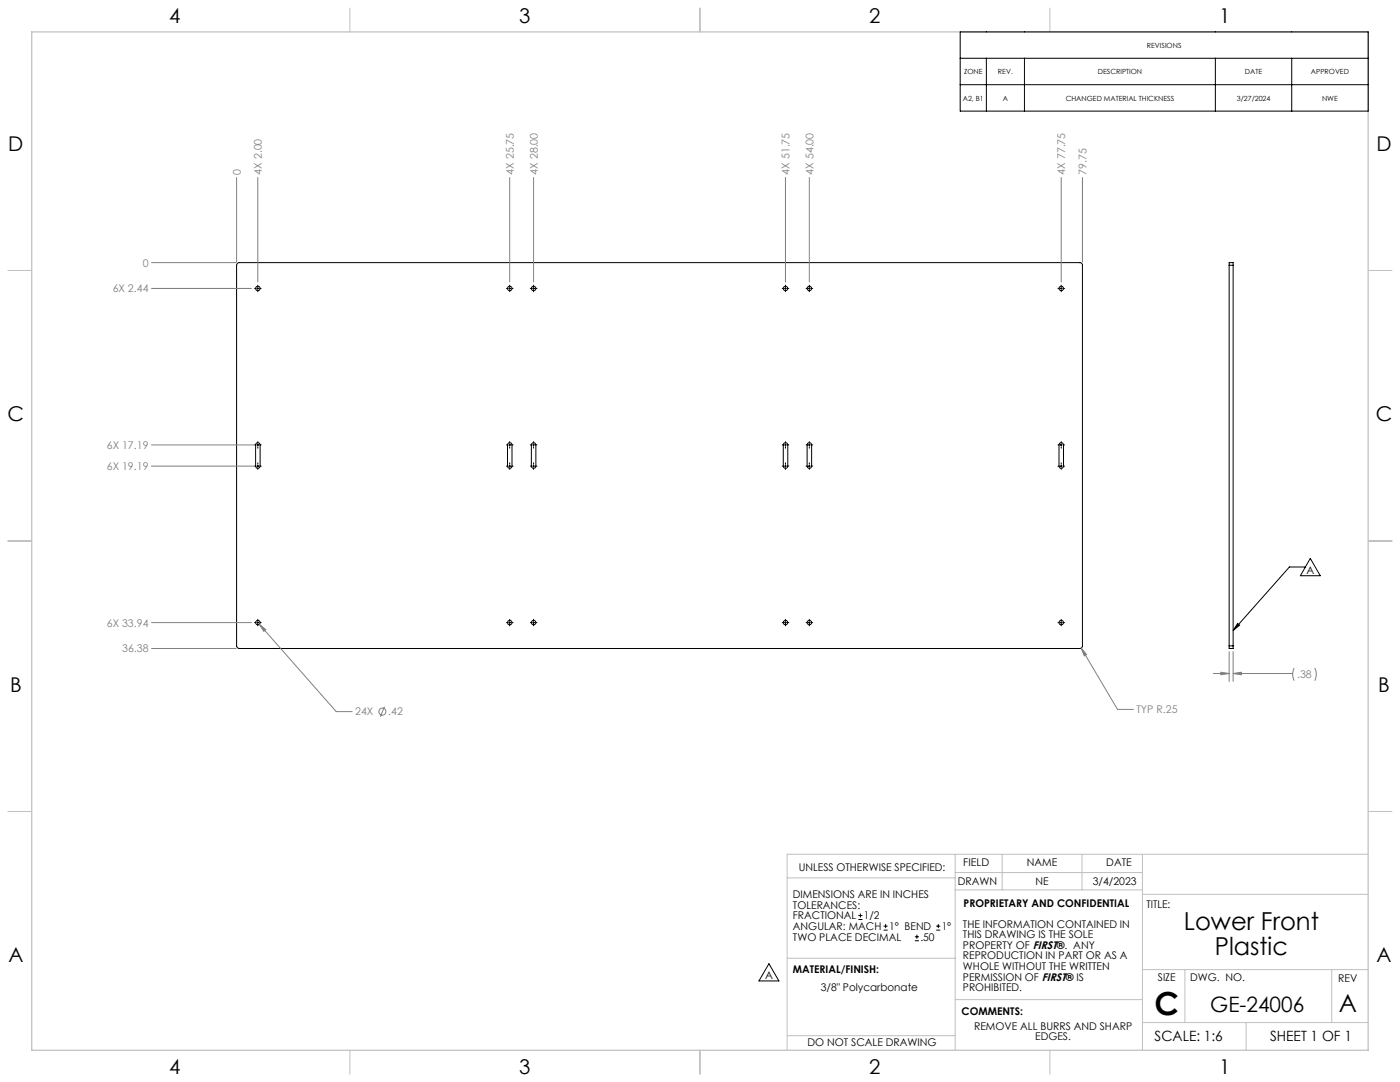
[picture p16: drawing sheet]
<svg xmlns="http://www.w3.org/2000/svg" width="559mm" height="432mm" viewBox="0 0 559 432" stroke-linecap="round" stroke-linejoin="round" font-family="sans-serif">
<defs><g id="words">
<text font-size="12.7" x="460.9" y="405.2">C</text>
<g font-size="9.9">
<text x="472.5" y="371.3">Lower Front</text>
<text x="484.9" y="381.2">Plastic</text>
<text x="534.3" y="404">A</text>
</g>
<text font-size="8.5" x="483.1" y="404">GE-24006</text>
<g font-size="8.1">
<text x="67.6" y="9.3">4</text>
<text x="207.3" y="9.3">3</text>
<text x="347" y="9.3">2</text>
<text x="486.7" y="9.3">1</text>
<text x="3.3" y="60.1">D</text>
<text x="549.4" y="60.1">D</text>
<text x="3" y="168">C</text>
<text x="549.1" y="168">C</text>
<text x="4" y="276">B</text>
<text x="550.1" y="276">B</text>
<text x="3.3" y="383.9">A</text>
<text x="549.4" y="383.9">A</text>
<text x="67.6" y="428.4">4</text>
<text x="207.3" y="428.4">3</text>
<text x="347" y="428.4">2</text>
<text x="486.7" y="428.4">1</text>
</g>
<g font-size="5.6">
<text x="460.9" y="415.2">SCALE: 1:6</text>
<text x="507" y="415.2">SHEET 1 OF 1</text>
</g>
<g font-size="4.2" fill="#808080">
<text x="96.1" y="69.6" transform="rotate(-90 96.1 69.6)">0</text>
<text x="104.5" y="69.6" transform="rotate(-90 104.5 69.6)">4X 2.00</text>
<text x="205.1" y="69.6" transform="rotate(-90 205.1 69.6)">4X 25.75</text>
<text x="214.6" y="69.6" transform="rotate(-90 214.6 69.6)">4X 28.00</text>
<text x="315.1" y="69.6" transform="rotate(-90 315.1 69.6)">4X 51.75</text>
<text x="324.7" y="69.6" transform="rotate(-90 324.7 69.6)">4X 54.00</text>
<text x="425.2" y="69.6" transform="rotate(-90 425.2 69.6)">4X 77.75</text>
<text x="433.7" y="69.6" transform="rotate(-90 433.7 69.6)">79.75</text>
<text x="57" y="106.4">0</text>
<text x="45" y="116.7">6X 2.44</text>
<text x="42.6" y="179.1">6X 17.19</text>
<text x="42.6" y="187.6">6X 19.19</text>
<text x="42.6" y="250">6X 33.94</text>
<text x="48.7" y="260.4">36.38</text>
<text x="517.8" y="270.7">.38</text>
<text x="141.7" y="285.5">24X</text>
<text x="155" y="285.5">.42</text>
<text x="453.6" y="284.7">TYP R.25</text>
</g>
<g font-size="4.2">
<text x="521.5" y="229.1">A</text>
<text x="318.8" y="347.7">UNLESS OTHERWISE SPECIFIED:</text>
<text x="384.5" y="345.5">FIELD</text>
<text x="409.9" y="345.7">NAME</text>
<text x="441.6" y="345.7">DATE</text>
<text x="382.3" y="353.3">DRAWN</text>
<text x="413.4" y="353.3">NE</text>
<text x="436.2" y="353.3">3/4/2023</text>
<text x="316.5" y="358.5">DIMENSIONS ARE IN INCHES</text>
<text x="316.5" y="362.7">TOLERANCES:</text>
<text x="384.6" y="361.9">PROPRIETARY AND CONFIDENTIAL</text>
<text x="457.6" y="362.3">TITLE:</text>
<text x="316.5" y="371.2">ANGULAR: MACH</text>
<text x="316.5" y="366.9">FRACTIONAL</text>
<text x="344.8" y="366.9">1/2</text>
<text x="354.9" y="371.2">1° BEND</text>
<text x="375.9" y="371.2">1°</text>
<text x="384.4" y="370.2">THE INFORMATION CONTAINED IN</text>
<text x="316.5" y="375.4">TWO PLACE DECIMAL</text>
<text x="367.4" y="375.4">.50</text>
<text x="384.4" y="374.4">THIS DRAWING IS THE SOLE</text>
<text x="384.4" y="382.9">REPRODUCTION IN PART OR AS A</text>
<text x="384.4" y="378.6">PROPERTY OF FIRST®. ANY</text>
<text x="316.5" y="388.4">MATERIAL/FINISH:</text>
<text x="384.4" y="387.1">WHOLE WITHOUT THE WRITTEN</text>
<text x="305.4" y="390.9">A</text>
<text x="327.6" y="395.6">3/8&quot; Polycarbonate</text>
<text x="384.4" y="391.3">PERMISSION OF FIRST® IS</text>
<text x="384.4" y="395.6">PROHIBITED.</text>
<text x="462.2" y="391.3">SIZE</text>
<text x="475.1" y="391.3">DWG. NO.</text>
<text x="534.1" y="391.8">REV</text>
<text x="383.8" y="405.1">COMMENTS:</text>
<text x="388.8" y="410.9">REMOVE ALL BURRS AND SHARP</text>
<text x="322.3" y="417.6">DO NOT SCALE DRAWING</text>
<text x="413.2" y="415.2">EDGES.</text>
</g>
<g font-size="2.8">
<text x="457.8" y="19">REVISIONS</text>
<text x="384.8" y="29.6">ZONE</text>
<text x="398.3" y="29.6">REV.</text>
<text x="438.2" y="29.6">DESCRIPTION</text>
<text x="496.9" y="29.6">DATE</text>
<text x="523.3" y="29.6">APPROVED</text>
<text x="384.3" y="40.1">A2, B1</text>
<text x="400.3" y="40.1">A</text>
<text x="425.4" y="40.1">CHANGED MATERIAL THICKNESS</text>
<text x="493.7" y="40.1">3/27/2024</text>
<text x="527.7" y="40.1">NWE</text>
</g>
</g></defs>
<g fill="none" stroke="#c0c0c0" stroke-width=".4">
<path d="M139.7 3.2v9.5M279.4 3.2v9.5M419.1 3.2v9.5M3.1 107.9h9.6M546.1 107.9h9.5M3.1 215.9h9.6M546.1 215.9h9.5M3.1 323.8h9.6M546.1 323.8h9.5M314.2 350.3h67M381.2 340.9v78.2M381.2 355.1h74.8"/>
<path d="M381.2 348.2h74.8M400 340.9v14.2M431.9 340.9v14.2M456 340.9v78.2M456 356.9h90.1M546.1 340.9h-231.9v78.2M314.2 382.4h67.2M381.2 398.9h74.8M456 387h90.1M472.9 387v21.1M531.6 387v21.1M139.7 419.1v9.6"/>
<path d="M279.4 419.1v9.6M314.2 413.3h67M419.1 419.1v9.6M456 408.1h90.1M497.4 408.1v11"/>
</g>
<path d="M12.7 12.7h533.4v406.4h-533.4z" fill="none" stroke="#c0c0c0" stroke-width=".5"/>
<g fill="none" stroke="#000" stroke-width=".4">
<path d="M383.3 12.7h162.8v31.6h-162.8zM383.3 23.2h162.8M383.3 33.8h162.8M393.7 23.2v21.1M408.9 23.2v21.1M485.1 23.2v21.1M515.6 23.2v21.1M94.8 105.1l.5-.3h335.7a.98 .98 0 0 1 1 1.1v151.8a1.02 1.02 0 0 1-1 1.1l-335.9-.1-.7-1v-151.8zM101.6 115.1h.5M102.5 115.1h.8M102.9 113.8v.5M102.9 114.7v.8"/>
<path d="M102.9 116v.4M103.8 115.1h.4M202.1 115.1h.5M203 115.1h.9M203.4 113.8v.5M203.4 114.7v.8M203.4 116v.4M204.3 115.1h.5M211.7 115.1h.4M212.5 115.1h.9M213 113.8v.5M213 114.7v.8"/>
<path d="M213 116v.4M213.8 115.1h.5M312.2 115.1h.5M313.1 115.1h.8M313.5 113.8v.5M313.5 114.7v.8M313.5 116v.4M314.4 115.1h.5M321.7 115.1h.5M322.6 115.1h.9M323 113.8v.5M323 114.7v.8"/>
<path d="M323 116v.4M323.9 115.1h.5M422.3 115.1h.4M423.2 115.1h.8M423.6 113.8v.5M423.6 114.7v.8M423.6 116v.4M424.4 115.1h.5M490.6 105.9v-1.1h1.6v1.1M490.6 105.9h1.6M490.6 105.9v151.8M492.2 105.9v151.8"/>
<path d="M101.6 177.6h.5M102.5 177.6h.8M102.9 176.2v.5M102.9 177.1v.9M102.9 178.4v.5M103.8 177.6h.4M103.8 177.6a.9 .9 0 0 0-.9-.9 .9 .9 0 0 0-.9 .9v8.4a.9 .9 0 0 0 .9 .9 .9 .9 0 0 0 .9-.9M103.8 177.6v8.4M202.1 177.6h.5M202.6 177.6a.9 .9 0 0 1 .9-.9 .9 .9 0 0 1 .9 .9v8.4a.9 .9 0 0 1-.9 .9 .9 .9 0 0 1-.9-.9M202.6 177.6v8.4M203 177.6h.9"/>
<path d="M203.4 176.2v.5M203.4 177.1v.9M203.4 178.4v.5M204.3 177.6h.5M211.7 177.6h.4M212.5 177.6h.9M213 176.2v.5M213 177.1v.9M213 178.4v.5M213.8 177.6h.5M213.9 177.6a.9 .9 0 0 0-.9-.9 .9 .9 0 0 0-.9 .9v8.4a.9 .9 0 0 0 .9 .9 .9 .9 0 0 0 .9-.9M213.9 177.6v8.4"/>
<path d="M312.2 177.6h.5M312.6 177.6a.9 .9 0 0 1 .9-.9 .9 .9 0 0 1 .9 .9v8.4a.9 .9 0 0 1-.9 .9 .9 .9 0 0 1-.9-.9M312.6 177.6v8.4M313.1 177.6h.8M313.5 176.2v.5M313.5 177.1v.9M313.5 178.4v.5M314.4 177.6h.5M321.7 177.6h.5M322.4 176.9a.9 .9 0 0 1 1-.2 .9 .9 0 0 1 .6 .9v8.4a.9 .9 0 0 1-.9 .9 .9 .9 0 0 1-.9-.9v-8.4zM322.6 177.6h.9M323 176.2v.5"/>
<path d="M323 177.1v.9M323 178.4v.5M323.9 177.6h.5M422.3 177.6h.4M422.7 177.6a.9 .9 0 0 1 .9-.9 .9 .9 0 0 1 .9 .9v8.4a.9 .9 0 0 1-.9 .9 .9 .9 0 0 1-.9-.9M422.7 177.6v8.4M423.2 177.6h.8M423.6 176.2v.5M423.6 177.1v.9M423.6 178.4v.5M424.4 177.6h.5M101.6 186h.5"/>
<path d="M102.5 186h.8M102.9 184.7v.5M102.9 185.6v.8M102.9 186.9v.4M103.8 186h.4M202.1 186h.5M203 186h.9M203.4 184.7v.5M203.4 185.6v.8M203.4 186.9v.4M204.3 186h.5M211.7 186h.4"/>
<path d="M212.5 186h.9M213 184.7v.5M213 185.6v.8M213 186.9v.4M213.8 186h.5M312.2 186h.5M313.1 186h.8M313.5 184.7v.5M313.5 185.6v.8M313.5 186.9v.4M314.4 186h.5M321.7 186h.5"/>
<path d="M322.6 186h.9M323 184.7v.5M323 185.6v.8M323 186.9v.4M323.9 186h.5M422.3 186h.4M423.2 186h.8M423.6 184.7v.5M423.6 185.6v.8M423.6 186.9v.4M424.4 186h.5M521 226.3h-6.3l-22.5 25.3"/>
<path d="M523 222.8l4 7h-8zM101.6 248.5h.5M102.5 248.5h.8M102.9 247.2v.4M102.9 248v.9M102.9 249.3v.5M103.8 248.5h.4M202.1 248.5h.5M203 248.5h.9M203.4 247.2v.4M203.4 248v.9M203.4 249.3v.5"/>
<path d="M204.3 248.5h.5M211.7 248.5h.4M212.5 248.5h.9M213 247.2v.4M213 248v.9M213 249.3v.5M213.8 248.5h.5M312.2 248.5h.5M313.1 248.5h.8M313.5 247.2v.4M313.5 248v.9M313.5 249.3v.5"/>
<path d="M314.4 248.5h.5M321.7 248.5h.5M322.6 248.5h.9M323 247.2v.4M323 248v.9M323 249.3v.5M323.9 248.5h.5M422.3 248.5h.4M423.2 248.5h.8M423.6 247.2v.4M423.6 248v.9M423.6 249.3v.5"/>
<path d="M424.4 248.5h.5M490.6 257.7v1.1h1.6v-1.1M490.6 257.7h1.6M494 248.8l.8 .7-2.6 2.1zM306.9 384.6l4 6.9h-8z"/>
<circle cx="102.9" cy="115.1" r=".88"/>
<circle cx="203.5" cy="115.1" r=".88"/>
<circle cx="213" cy="115.1" r=".88"/>
<circle cx="313.5" cy="115.1" r=".88"/>
<circle cx="323.1" cy="115.1" r=".88"/>
<circle cx="423.6" cy="115.1" r=".88"/>
<circle cx="102.9" cy="248.5" r=".88"/>
<circle cx="203.5" cy="248.5" r=".88"/>
<circle cx="213" cy="248.5" r=".88"/>
<circle cx="313.5" cy="248.5" r=".88"/>
<circle cx="323.1" cy="248.5" r=".88"/>
<circle cx="423.6" cy="248.5" r=".88"/>
</g>
<g fill="none" stroke="#808080" stroke-width=".4">
<path d="M94.4 70.8v33.8M102.9 70.8v41.7M203.4 70.8v41.7M213 70.8v41.7M313.5 70.8v41.7M323 70.8v41.7M423.6 70.8v41.7M432 70.8v33.8M60.5 104.8h33.7M60.5 115.1h39.8M60.5 177.6h41.1M60.5 186h41.1"/>
<path d="M60.5 248.5h39.8M60.5 258.8h33.7M103.5 249.1l2.6 2.2-.8 .7zM103.5 249.1l30.7 34.9h6.3M431.6 258.6l2.1 2.6-.9 .5zM431.6 258.6l14.5 24.5h6.3M484.3 268.8h6.3M487.3 268.3l3.3 .5-3.3 .5zM490.6 260.1v11.9M492.2 268.8l3.3-.5v1zM492.2 260.1v11.9M492.2 268.8h23.8"/>
<path d="M516.6 266.6l-.6 2v1l.6 2M524.8 266.6l.6 2-.1 1.7-.5 1.3M153.5 282l-1.7 4"/>
<circle cx="152.6" cy="284" r="1.41"/>
</g>
<path d="M494 248.8l.8 .7-2.6 2.1z" fill="#000"/>
<path d="M431.6 258.6l1.2 3.1 .9-.5zM103.5 249.1l1.8 2.9 .8-.7zM487.3 268.3l3.3 .5-3.3 .5zM492.2 268.8l3.3-.5v1z" fill="#808080"/>
<path d="M342.6 367h1.6M342.6 365.4h1.6M343.4 364.6v1.5M352.7 371.2h1.6M352.7 369.6h1.6M353.5 368.8v1.6M365.2 375.4h1.6M365.2 373.8h1.6M366 373v1.6M373.7 371.2h1.6M373.7 369.6h1.6M374.5 368.8v1.6" fill="none" stroke="#000" stroke-width=".4"/>
<use href="#words"/>
</svg>
